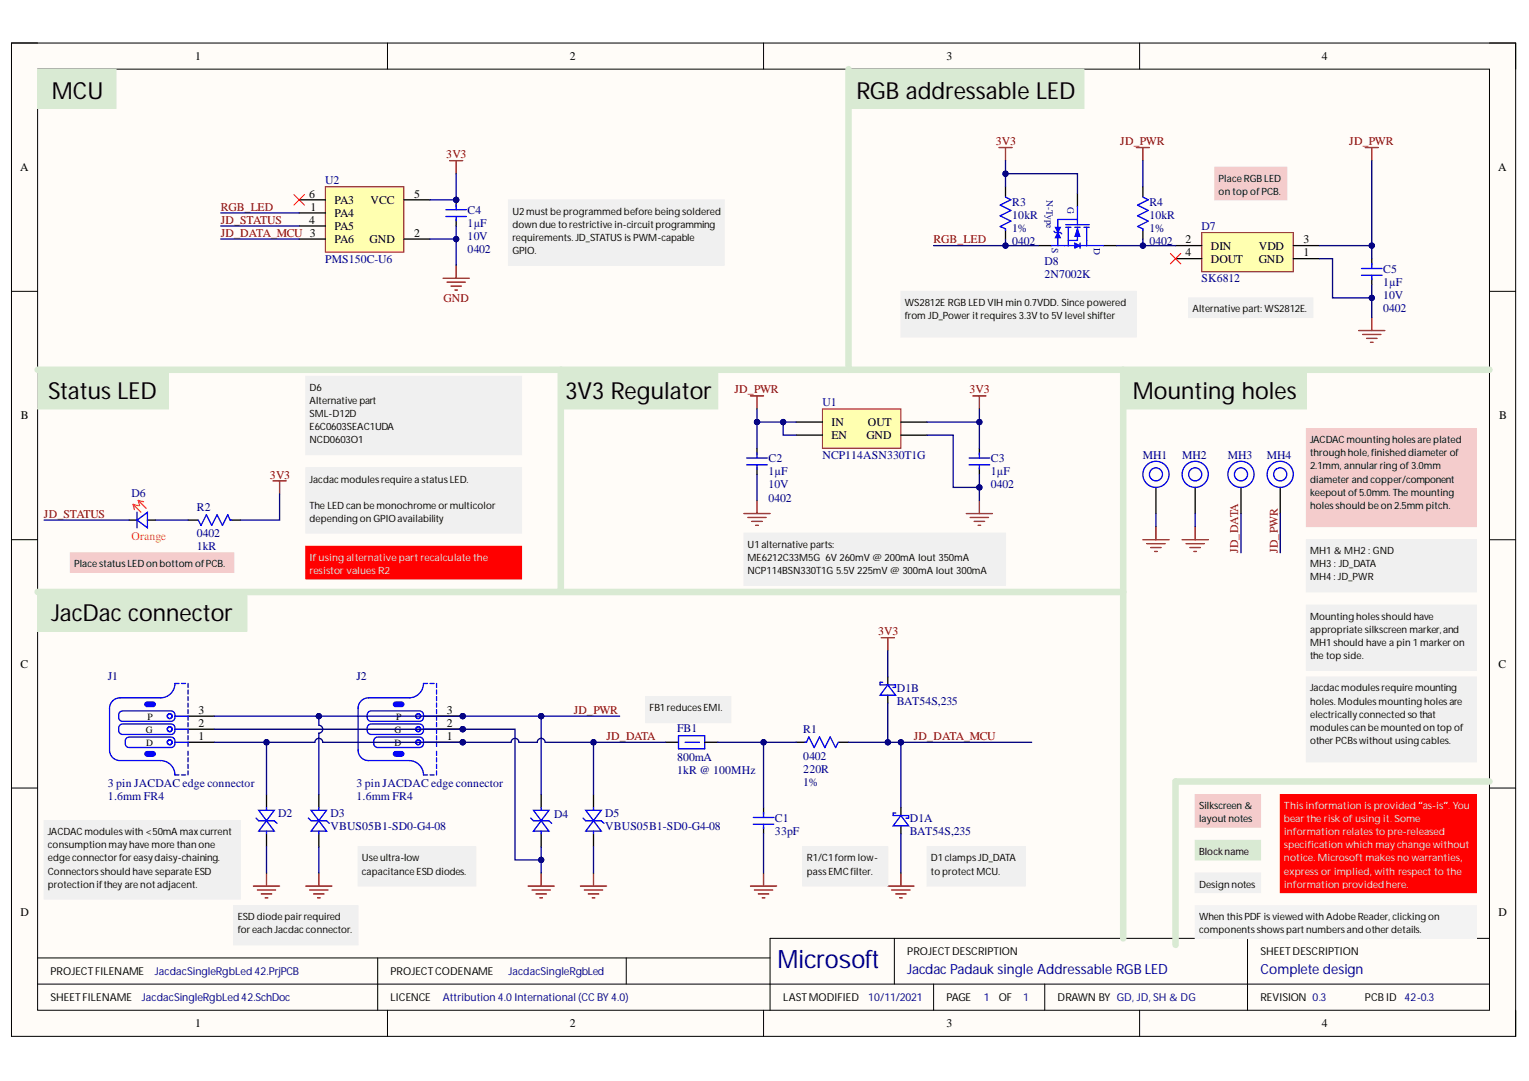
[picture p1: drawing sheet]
<svg xmlns="http://www.w3.org/2000/svg" width="297mm" height="210mm" viewBox="0 0 297 210" stroke-linecap="round" stroke-linejoin="round" font-family="sans-serif">
<defs><g id="words">
<text font-size="4.9" fill="#000080" x="151.1" y="188.1">Microsoft</text>
<g font-size="4.6">
<text x="10.1" y="19.2">MCU</text>
<text x="166.4" y="19.2">RGB addressable LED</text>
<text x="9.4" y="77.6">Status LED</text>
<text x="109.8" y="77.6">3V3 Regulator</text>
<text x="220.1" y="77.6">Mounting holes</text>
<text x="10" y="120.6">JacDac connector</text>
</g>
<g font-size="2.7" fill="#000080">
<text x="176.3" y="189.2">JacdacPadauk single Addressable RGBLED</text>
<text x="244.9" y="189.2">Complete design</text>
</g>
<g font-size="2.3">
<text x="37.9" y="11.7">1</text>
<text x="110.7" y="11.7">2</text>
<text x="183.9" y="11.7">3</text>
<text x="256.8" y="11.7">4</text>
<text x="3.9" y="33.3">A</text>
<text x="291" y="33.3">A</text>
<text x="60.1" y="38.4">6</text>
<text x="60.3" y="40.9">1</text>
<text x="65" y="39.6">PA3</text>
<text x="72" y="39.6">VCC</text>
<text x="80.4" y="38.4">5</text>
<text x="60.1" y="43.4">4</text>
<text x="65" y="42.2">PA4</text>
<text x="65" y="47.2">PA6</text>
<text x="65" y="44.7">PA5</text>
<text x="71.8" y="47.2">GND</text>
<text x="80.4" y="46">2</text>
<text x="230.3" y="47.2">2</text>
<text x="253.2" y="47.2">3</text>
<text x="230.3" y="49.8">4</text>
<text x="235.2" y="48.5">DIN</text>
<text x="235.2" y="51">DOUT</text>
<text x="244.5" y="48.5">VDD</text>
<text x="244.5" y="51">GND</text>
<text x="253.2" y="49.8">1</text>
<text x="4.1" y="81.4">B</text>
<text x="161.5" y="82.7">IN</text>
<text x="168.6" y="82.7">OUT</text>
<text x="291.2" y="81.4">B</text>
<text x="161.5" y="85.2">EN</text>
<text x="168.3" y="85.2">GND</text>
<text x="4" y="129.7">C</text>
<text x="291.1" y="129.7">C</text>
<text x="38.6" y="141.1">2</text>
<text x="38.6" y="143.6">1</text>
<text x="38.6" y="138.6">3</text>
<text x="86.8" y="141.1">2</text>
<text x="86.8" y="143.6">1</text>
<text x="86.8" y="138.6">3</text>
<text x="4" y="177.9">D</text>
<text x="291.1" y="177.9">D</text>
<text x="37.9" y="199.5">1</text>
<text x="110.7" y="199.5">2</text>
<text x="183.9" y="199.5">3</text>
<text x="256.8" y="199.5">4</text>
</g>
<g font-size="2.3" fill="#800000">
<text x="193.4" y="28.1">3V3</text>
<text x="217.6" y="28.1">JD_PWR</text>
<text x="262.1" y="28.1">JD_PWR</text>
<text x="86.7" y="30.8">3V3</text>
<text x="42.9" y="40.9">RGB_LED</text>
<text x="42.9" y="43.4">JD_STATUS</text>
<text x="42.9" y="46">JD_DATA_MCU 3</text>
<text x="181.3" y="47.2">RGB_LED</text>
<text x="86.2" y="58.6">GND</text>
<text x="142.7" y="76.4">JD_PWR</text>
<text x="188.4" y="76.4">3V3</text>
<text x="52.4" y="92.9">3V3</text>
<text x="8.5" y="100.5">JD_STATUS</text>
<text x="240.5" y="107.3" transform="rotate(-90 240.5 107.3)">JD_DATA</text>
<text x="248.2" y="107.3" transform="rotate(-90 248.2 107.3)">JD_PWR</text>
<text x="170.6" y="123.3">3V3</text>
<text x="111.5" y="138.6">JD_PWR</text>
<text x="117.8" y="143.6">JD_DATA</text>
<text x="177.5" y="143.6">JD_DATA_MCU</text>
</g>
<g font-size="2.3" fill="#000080">
<text x="63.2" y="35.8">U2</text>
<text x="90.8" y="41.6">C4</text>
<text x="196.7" y="40">R3</text>
<text x="223.3" y="40">R4</text>
<text x="90.8" y="44.1">1µF</text>
<text x="90.8" y="46.6">10V</text>
<text x="196.7" y="42.6">10kR</text>
<text x="196.7" y="45.1">1%</text>
<text x="196.7" y="47.6">0402</text>
<text x="223.3" y="42.6">10kR</text>
<text x="223.3" y="45.1">1%</text>
<text x="223.3" y="47.6">0402</text>
<text x="233.4" y="44.7">D7</text>
<text x="63.2" y="51">PMS150C-U6</text>
<text x="90.8" y="49.2">0402</text>
<text x="202.9" y="53.9">2N7002K</text>
<text x="202.9" y="51.4">D8</text>
<text x="268.7" y="53">C5</text>
<text x="233.4" y="54.8">SK6812</text>
<text x="268.7" y="55.5">1µF</text>
<text x="268.7" y="58">10V</text>
<text x="268.7" y="60.6">0402</text>
<text x="159.8" y="78.9">U1</text>
<text x="149.3" y="89.7">C2</text>
<text x="159.8" y="89.1">NCP114ASN330T1G</text>
<text x="192.5" y="89.7">C3</text>
<text x="222" y="89.1">MH1</text>
<text x="229.6" y="89.1">MH2</text>
<text x="238.5" y="89.1">MH3</text>
<text x="246.1" y="89.1">MH4</text>
<text x="149.3" y="92.3">1µF</text>
<text x="149.3" y="94.8">10V</text>
<text x="192.5" y="92.3">1µF</text>
<text x="192.5" y="94.8">0402</text>
<text x="25.5" y="96.5">D6</text>
<text x="38.2" y="99.2">R2</text>
<text x="149.3" y="97.4">0402</text>
<text x="38.2" y="104.3">0402</text>
<text x="38.2" y="106.9">1kR</text>
<text x="21" y="132">J1</text>
<text x="69.3" y="132">J2</text>
<text x="174.2" y="136.9">BAT54S,235</text>
<text x="174.2" y="134.3">D1B</text>
<text x="131.5" y="142.1">FB1</text>
<text x="156.1" y="142.4">R1</text>
<text x="131.5" y="147.7">800mA</text>
<text x="156.1" y="147.5">0402</text>
<text x="21" y="155.4">1.6mm FR4</text>
<text x="21" y="152.8">3 pin JACDAC edge connector</text>
<text x="69.3" y="155.4">1.6mm FR4</text>
<text x="69.3" y="152.8">3 pin JACDAC edge connector</text>
<text x="131.5" y="150.3">1kR @ 100MHz</text>
<text x="156.1" y="150">220R</text>
<text x="156.1" y="152.6">1%</text>
<text x="54" y="158.7">D2</text>
<text x="64.2" y="161.2">VBUS05B1-SD0-G4-08</text>
<text x="64.2" y="158.7">D3</text>
<text x="107.7" y="158.9">D4</text>
<text x="117.6" y="161.2">VBUS05B1-SD0-G4-08</text>
<text x="117.6" y="158.7">D5</text>
<text x="150.6" y="159.6">C1</text>
<text x="176.8" y="159.7">D1A</text>
<text x="150.6" y="162.1">33pF</text>
<text x="176.8" y="162.2">BAT54S,235</text>
</g>
<text font-size="2.3" fill="#fd8300" x="25.5" y="104.8">Orange</text>
<g font-size="2.1">
<text x="176.3" y="185.5">PROJECTDESCRIPTION</text>
<text x="244.9" y="185.5">SHEETDESCRIPTION</text>
<text x="9.8" y="189.3">PROJECTFILENAME</text>
<text x="75.9" y="189.3">PROJECTCODENAME</text>
<text x="9.8" y="194.4">SHEETFILENAME</text>
<text x="75.9" y="194.4">LICENCE</text>
<text x="152.2" y="194.4">LASTMODIFIED</text>
<text x="183.9" y="194.4">PAGE</text>
<text x="194" y="194.4">OF</text>
<text x="205.4" y="194.4">DRAWN BY GD, JD, SH &amp; DG</text>
<text x="244.9" y="194.4">REVISION 0.3</text>
<text x="265.2" y="194.4">PCBID</text>
</g>
<g font-size="2.1" fill="#000080">
<text x="30.1" y="189.3">JacdacSingleRgbLed42.PrjPCB</text>
<text x="98.8" y="189.3">JacdacSingleRgbLed</text>
<text x="27.6" y="194.4">JacdacSingleRgbLed42.SchDoc</text>
<text x="86" y="194.4">Attribution 4.0International (CCBY4.0)</text>
<text x="168.7" y="194.4">10/11/2021</text>
<text x="191.2" y="194.4">1</text>
<text x="198.8" y="194.4">1</text>
<text x="272.9" y="194.4">42-0.3</text>
</g>
<g font-size="1.9">
<text x="236.7" y="35.3">PlaceRGBLED</text>
<text x="99.6" y="41.7">U2mustbeprogrammed beforebeing soldered</text>
<text x="236.7" y="37.8">on top ofPCB.</text>
<text x="99.6" y="44.2">down dueto restrictivein-circuitprogramming</text>
<text x="99.6" y="46.7">requirements. JD_STATUSisPWM-capable</text>
<text x="99.6" y="49.3">GPIO.</text>
<text x="175.8" y="59.4">WS2812E RGBLED VIH min 0.7VDD. Since powered</text>
<text x="175.8" y="61.9">from JD_Poweritrequires3.3V to 5V level shifter</text>
<text x="231.7" y="60.7">Alternativepart: WS2812E.</text>
<text x="60.1" y="75.9">D6</text>
<text x="60.1" y="78.5">Alternativepart</text>
<text x="60.1" y="81">SML-D12D</text>
<text x="60.1" y="83.6">E6C0603SEAC1UDA</text>
<text x="60.1" y="86.1">NCD0603O1</text>
<text x="254.5" y="86.1">JACDACmounting holesareplated</text>
<text x="254.5" y="88.6">through hole, finished diameterof</text>
<text x="60.1" y="93.7">JacdacmodulesrequireastatusLED.</text>
<text x="254.5" y="91.2">2.1mm, annularring of3.0mm</text>
<text x="254.5" y="93.7">diameterand copper/component</text>
<text x="60.1" y="98.8">The LEDcan bemonochrome ormulticolor</text>
<text x="60.1" y="101.3">depending on GPIO availability</text>
<text x="254.5" y="96.2">keepoutof5.0mm. The mounting</text>
<text x="254.5" y="98.8">holesshould beon 2.5mm pitch.</text>
<text x="145.2" y="106.4">U1alternativeparts:</text>
<text x="254.5" y="107.6">MH1 &amp; MH2: GND</text>
<text x="14.4" y="110.2">PlacestatusLEDon bottom ofPCB.</text>
<text x="145.2" y="108.9">ME6212C33M5G 6V 260mV @ 200mA Iout 350mA</text>
<text x="145.2" y="111.4">NCP114BSN330T1G 5.5V 225mV @ 300mA Iout 300mA</text>
<text x="254.5" y="110.2">MH3: JD_DATA</text>
<text x="254.5" y="112.7">MH4: JD_PWR</text>
<text x="254.5" y="120.3">Mounting holesshould have</text>
<text x="254.5" y="122.8">appropriate silkscreen marker, and</text>
<text x="254.5" y="125.4">MH1 should have a pin 1 markeron</text>
<text x="254.5" y="127.9">the top side.</text>
<text x="254.5" y="134.2">Jacdacmodulesrequiremounting</text>
<text x="254.5" y="136.9">holes. Modulesmounting holesare</text>
<text x="28.3" y="142.3">G</text>
<text x="28.7" y="139.7">P</text>
<text x="76.6" y="142.3">G</text>
<text x="77" y="139.7">P</text>
<text x="126.2" y="138.1">FB1reducesEMI.</text>
<text x="254.5" y="139.4">electricallyconnected so that</text>
<text x="254.5" y="141.9">modulescan bemounted on top of</text>
<text x="28.4" y="144.8">D</text>
<text x="76.6" y="144.8">D</text>
<text x="254.5" y="144.5">otherPCBswithoutusing cables.</text>
<text x="232.9" y="157.1">Silkscreen &amp;</text>
<text x="232.9" y="159.7">layoutnotes</text>
<text x="9.3" y="162.2">JACDACmoduleswith &lt;50mA maxcurrent</text>
<text x="9.3" y="164.7">consumption mayhavemorethan one</text>
<text x="9.3" y="167.3">edgeconnectorforeasydaisy-chaining.</text>
<text x="70.3" y="167.3">Useultra-low</text>
<text x="156.7" y="167.3">R1/C1form low-</text>
<text x="180.8" y="167.3">D1clampsJD_DATA</text>
<text x="232.9" y="166">Blockname</text>
<text x="9.3" y="169.8">Connectorsshould haveseparate ESD</text>
<text x="9.3" y="172.3">protection iftheyarenotadjacent.</text>
<text x="70.3" y="169.8">capacitanceESD diodes.</text>
<text x="156.7" y="169.8">passEMCfilter.</text>
<text x="180.8" y="169.8">to protectMCU.</text>
<text x="232.9" y="172.3">Design notes</text>
<text x="46.2" y="178.7">ESD diodepairrequired</text>
<text x="232.9" y="178.7">When thisPDF isviewed with AdobeReader, clicking on</text>
<text x="46.2" y="181.2">foreach Jacdacconnector.</text>
<text x="232.9" y="181.2">componentsshowspartnumbersand otherdetails.</text>
</g>
<g font-size="1.9" fill="#000080">
<text x="203.3" y="38.8" transform="rotate(90 203.3 38.8)">N-Type</text>
<text x="207.4" y="40.2" transform="rotate(90 207.4 40.2)">G</text>
<text x="204.3" y="48.2" transform="rotate(90 204.3 48.2)">S</text>
<text x="212.5" y="48.1" transform="rotate(90 212.5 48.1)">D</text>
</g>
<g font-size="1.9" fill="#f0f0f0">
<text x="60.1" y="108.9">Ifusing alternative part recalculate the</text>
<text x="60.1" y="111.4">resistor valuesR2</text>
<text x="249.4" y="157.1">Thisinformation isprovided “as-is”. You</text>
<text x="249.4" y="159.7">bear the risk ofusing it. Some</text>
<text x="249.4" y="162.2">information relatesto pre-released</text>
<text x="249.4" y="164.7">specification which may change without</text>
<text x="249.4" y="167.3">notice. Microsoft makesno warranties,</text>
<text x="249.4" y="169.8">expressor implied, with respect to the</text>
<text x="249.4" y="172.3">information providedhere.</text>
</g>
</g></defs>
<path d="M2.2 8.4h292.2v192.8h-292.2z" fill-rule="evenodd" fill="#fffcf8"/>
<path d="M2.2 8.4h292.2v192.8h-292.2z" fill="none" stroke="#000" stroke-width=".19"/>
<path d="M7.3 13.4h282.1v182.8h-282.1z" fill-rule="evenodd" fill="#fffcf8"/>
<g fill="none" stroke="#000" stroke-width=".19">
<path d="M2.2 8.3h5.1M7.3 13.4h282.1v182.8h-282.1zM75.3 8.3v5.1M148.3 8.3v5.1M221.4 8.4v5M289.4 8.4h5v5M2.2 56.6h5.1M289.4 56.6h5M2.2 104.8h5.1M289.4 104.8h5M2.2 153h5.1M289.4 153h5"/>
<path d="M7.3 191.1h282.1M7.3 186h142.3M73.4 186v10.2M75.3 196.2v5M121.7 186v5.1M148.3 196.2v5M173.8 182.2v8.9M181.4 191.1v5.1M203 191.1v5.1M221.4 196.2v5M242.4 182.2v14M289.4 182.2h-139.8v14"/>
<path d="M294.4 196.2v5"/>
</g>
<path d="M159.8 79.4h15.2v7.6h-15.2z" fill-rule="evenodd" fill="#ffffb0"/>
<path d="M159.8 79.4h15.2v7.6h-15.2z" fill="none" stroke="#800000" stroke-width=".19"/>
<path d="M154.7 82h5.1M154.7 84.5h5.1M175 84.5h5.1M175 82h5.1M172.5 131.4v1.6M172.5 135v1.5M175 156.8v1.6M175 160.4v1.5" fill="none" stroke="#000" stroke-width=".25"/>
<g fill="none" stroke="#800000" stroke-width=".25">
<path d="M144.5 99.7h5.1M147.1 97.2v2.5M187.7 99.7h5.1M190.3 97.2v2.5M145.3 100.5h3.5M146 101.2h2.1M146.8 102h.5M188.5 100.5h3.5M189.2 101.2h2.1M190 102h.5M171.2 123.8h2.6M172.5 123.8v2.6"/>
<path d="M102.6 172.1h5.1M103.4 172.8h3.5M104.1 173.6h2.1M104.9 174.3h.5M105.1 169.5v2.6M112.8 172.1h5M113.5 172.8h3.6M114.3 173.6h2M115.1 174.3h.5M115.3 169.5v2.6M145.8 172.1h5.1M146.6 172.8h3.5"/>
<path d="M147.3 173.6h2M148.1 174.3h.5M148.3 169.5v2.6M172.5 172.1h5.1M173.2 172.8h3.6M174 173.6h2M174.8 174.3h.5M175 169.5v2.6"/>
</g>
<path d="M171.5 132.5h-.5v.5h3v.5h-.5M172.5 133l1.5 2h-3zM174 157.9h-.5v.5h3v.5h-.5M175 158.4l1.5 2h-3z" fill="none" stroke="#00f" stroke-width=".25"/>
<circle cx="89.9" cy="141.6" r=".51" fill="#000080"/>
<circle cx="89.9" cy="141.6" r=".51" fill="none" stroke="#000080" stroke-width=".19"/>
<circle cx="89.9" cy="144.1" r=".51" fill="#000080"/>
<circle cx="89.9" cy="144.1" r=".51" fill="none" stroke="#000080" stroke-width=".19"/>
<circle cx="89.9" cy="139.1" r=".51" fill="#000080"/>
<circle cx="89.9" cy="139.1" r=".51" fill="none" stroke="#000080" stroke-width=".19"/>
<path d="M84.8 141.6h5.1" fill="none" stroke="#000" stroke-width=".25"/>
<circle cx="89.9" cy="141.6" r=".51" fill="#000080"/>
<circle cx="89.9" cy="141.6" r=".51" fill="none" stroke="#000080" stroke-width=".19"/>
<path d="M84.8 144.1h5.1" fill="none" stroke="#000" stroke-width=".25"/>
<circle cx="89.9" cy="144.1" r=".51" fill="#000080"/>
<circle cx="89.9" cy="144.1" r=".51" fill="none" stroke="#000080" stroke-width=".19"/>
<path d="M84.8 139.1h5.1" fill="none" stroke="#000" stroke-width=".25"/>
<circle cx="89.9" cy="139.1" r=".51" fill="#000080"/>
<circle cx="89.9" cy="139.1" r=".51" fill="none" stroke="#000080" stroke-width=".19"/>
<g fill="none" stroke="#00f" stroke-width=".25">
<path d="M71.6 138.3l.5-.3h9.4a1.04 1.04 0 0 1 .8 1.1 1.04 1.04 0 0 1-.8 1h-9.4a1.05 1.05 0 0 1-.8-.8 1.05 1.05 0 0 1 .3-1zM82.3 139.1h2.5v.7M83.1 132.7h-.8a2.8 2.8 0 0 1-2.8 2.8h-7.9a2.03 2.03 0 0 0-2 2v8.2a2.03 2.03 0 0 0 2 2h7.9a2.8 2.8 0 0 1 2.8 2.8h.8M83.5 132.7h.8M84.8 132.7v.8M84.8 134v.8M84.8 135.3v.7M84.8 136.5v.8M84.8 137.8v.8M71.6 140.8l.5-.2h9.4a1.05 1.05 0 0 1 .8 1 1.05 1.05 0 0 1-.8 1h-9.4a1.06 1.06 0 0 1-.8-.7 1.06 1.06 0 0 1 .3-1.1zM72.8 143.3l.6-.2h8.1a1.04 1.04 0 0 1 .8 1 1.04 1.04 0 0 1-.8 1h-8.1a1.05 1.05 0 0 1-.9-.7 1.05 1.05 0 0 1 .3-1.1zM82.3 141.6h2.5v.8"/>
<path d="M82.3 144.1h2.5v.8M83.5 150.5h.8M84.8 140.3v.8M84.8 142.9v.8M84.8 145.9v.8M84.8 147.1v.8M84.8 148.4v.8M84.8 149.7v.8"/>
<circle cx="81.3" cy="139.1" r=".47"/>
<circle cx="81.2" cy="141.6" r=".47"/>
<circle cx="81.3" cy="144.1" r=".47"/>
<circle cx="81.3" cy="141.6" r=".47"/>
</g>
<path d="M76.5 136.5a1.76 1.76 0 0 1 1.7-.1 .42 .42 0 0 1 .3 .4 .42 .42 0 0 1-.3 .3 1.74 1.74 0 0 1-1.7-.1z" fill="#00f"/>
<path d="M76.5 136.5a1.76 1.76 0 0 1 1.7-.1 .42 .42 0 0 1 .3 .4 .42 .42 0 0 1-.3 .3 1.74 1.74 0 0 1-1.7-.1z" fill="none" stroke="#00f" stroke-width=".25"/>
<path d="M76.5 146.2a1.74 1.74 0 0 1 1.7-.2 .42 .42 0 0 1 .3 .4 .42 .42 0 0 1-.3 .4 1.74 1.74 0 0 1-1.7-.2z" fill="#00f"/>
<path d="M76.5 146.2a1.74 1.74 0 0 1 1.7-.2 .42 .42 0 0 1 .3 .4 .42 .42 0 0 1-.3 .4 1.74 1.74 0 0 1-1.7-.2z" fill="none" stroke="#00f" stroke-width=".25"/>
<path d="M222 104.8h5.1M222.8 105.6h3.5M223.5 106.3h2.1M224.3 107.1h.5M224.6 102.3v2.5" fill="none" stroke="#800000" stroke-width=".25"/>
<path d="M63.2 36.3h15.3v12.7h-15.3z" fill-rule="evenodd" fill="#ffffb0"/>
<path d="M63.2 36.3h15.3v12.7h-15.3z" fill="none" stroke="#800000" stroke-width=".19"/>
<path d="M58.1 38.8h5.1M78.5 38.8h5M58.1 41.3h5.1M58.1 46.4h5.1M58.1 43.9h5.1M78.5 46.4h5" fill="none" stroke="#000" stroke-width=".25"/>
<path d="M87.4 31.2h2.5M88.6 31.2v2.5M86.1 54h5.1M86.8 54.8h3.6M87.6 55.6h2M88.4 56.3h.5M88.6 51.5v2.5" fill="none" stroke="#800000" stroke-width=".25"/>
<path d="M108.9 71.8h30.5v7.6h-30.5z" fill-rule="evenodd" fill="#d9ead3"/>
<path d="M108.9 71.8h30.5v7.6h-30.5z" fill="none" stroke="#d9ead3" stroke-width=".19"/>
<path d="M7.3 114.9h210.9" fill="none" stroke="#d9ead3" stroke-width="1.3"/>
<path d="M7.3 114.9h40.7v7.7h-40.7z" fill-rule="evenodd" fill="#d9ead3"/>
<path d="M7.3 114.9h40.7v7.7h-40.7z" fill="none" stroke="#d9ead3" stroke-width=".19"/>
<path d="M7.3 71.8h282.1" fill="none" stroke="#d9ead3" stroke-width="1.3"/>
<path d="M164.8 13.4h45.8v7.6h-45.8z" fill-rule="evenodd" fill="#d9ead3"/>
<path d="M164.8 13.4h45.8v7.6h-45.8z" fill="none" stroke="#d9ead3" stroke-width=".19"/>
<path d="M164.8 13.4v58.4" fill="none" stroke="#d9ead3" stroke-width="1.3"/>
<path d="M218.2 71.8h35.6v7.6h-35.6z" fill-rule="evenodd" fill="#d9ead3"/>
<path d="M218.2 71.8h35.6v7.6h-35.6z" fill="none" stroke="#d9ead3" stroke-width=".19"/>
<path d="M7.3 13.4h15.3v7.6h-15.3z" fill-rule="evenodd" fill="#d9ead3"/>
<path d="M7.3 13.4h15.3v7.6h-15.3z" fill="none" stroke="#d9ead3" stroke-width=".19"/>
<path d="M7.3 71.8h25.4v7.6h-25.4z" fill-rule="evenodd" fill="#d9ead3"/>
<path d="M7.3 71.8h25.4v7.6h-25.4z" fill="none" stroke="#d9ead3" stroke-width=".19"/>
<path d="M57.1 37.8l2 2M59.1 37.8l-2 2" fill="none" stroke="#f00" stroke-width=".19"/>
<circle cx="88.6" cy="38.8" r=".51" fill="#000080"/>
<circle cx="88.6" cy="38.8" r=".51" fill="none" stroke="#000080" stroke-width=".19"/>
<path d="M88.6 38.8v1.3M88.6 42.6v1.3" fill="none" stroke="#000" stroke-width=".25"/>
<circle cx="88.6" cy="38.8" r=".51" fill="#000080"/>
<circle cx="88.6" cy="38.8" r=".51" fill="none" stroke="#000080" stroke-width=".19"/>
<g fill="none" stroke="#00f" stroke-width=".25">
<path d="M88.6 39.7v1M86.6 40.7h4M86.6 42h4M88.6 42v.9M26.6 99.5v3M145.1 88.9h4M145.1 90.3h4M147.1 87.9v1M147.1 90.3v.8M188.3 88.9h4M188.3 90.3h4M190.3 87.9v1"/>
<path d="M190.3 90.3v.8M26.6 101l2-1.5v3zM38.5 101l.5 1 1.1-2.1 1 2.1 1.1-2.1 1 2.1 1.1-2.1 .4 1.1h.3M23.3 138.3l.5-.3h9.4a1.04 1.04 0 0 1 .8 1.1 1.04 1.04 0 0 1-.8 1h-9.4a1.05 1.05 0 0 1-.8-.8 1.05 1.05 0 0 1 .3-1zM34 139.1h2.5v.7M34.8 132.7h-.8a2.79 2.79 0 0 1-2.8 2.8h-7.9a2.03 2.03 0 0 0-2 2v8.2a2.03 2.03 0 0 0 2 2h7.9a2.79 2.79 0 0 1 2.8 2.8h.8M35.3 132.7h.8M36.5 132.7v.8M36.5 134v.8M36.5 135.3v.7M36.5 136.5v.8M36.5 137.8v.8"/>
<path d="M23.3 140.8l.5-.2h9.4a1.05 1.05 0 0 1 .8 1 1.05 1.05 0 0 1-.8 1h-9.4a1.05 1.05 0 0 1-.8-.7 1.05 1.05 0 0 1 .3-1.1zM24.6 143.3l.5-.2h8.1a1.04 1.04 0 0 1 .8 1 1.04 1.04 0 0 1-.8 1h-8.1a1.05 1.05 0 0 1-.8-.7 1.05 1.05 0 0 1 .3-1.1zM34 144.1h2.5v.8M34 141.6h2.5v.8M35.3 150.5h.8M36.5 140.3v.8M36.5 142.9v.8M36.5 145.9v.8M36.5 147.1v.8M36.5 148.4v.8M36.5 149.7v.8M103.1 158.9l.5 .5h3l.6 .5"/>
<path d="M103.6 157.3h3l-1.5 2zM105.1 159.4l1.5 2h-3zM105.1 156.8v.5M113.3 158.9l.5 .5h3l.5 .5M113.8 157.3h3l-1.5 2zM115.3 159.4l1.5 2h-3zM115.3 156.8v.5M131.8 142.9h5.1v2.5h-5.1zM133.1 144.1h2.8M146.3 158.7h4M148.3 157.7v1M156.3 144.1h.4l.4-1 1.1 2.1 1-2.1 1 2.1 1.1-2.1 1 2.1 .5-1.1"/>
<path d="M105.1 161.4v.5M115.3 161.4v.5M146.3 160.1h4M148.3 160.1v.8"/>
<circle cx="33" cy="139.1" r=".47"/>
<circle cx="33" cy="141.6" r=".47"/>
<circle cx="33" cy="144.1" r=".47"/>
</g>
<g fill="none" stroke="#000" stroke-width=".25">
<path d="M147.1 87v1.3M147.1 90.8v1.3M190.3 87v1.3M190.3 90.8v1.3M25.1 101h1.5M28.7 101h1.5M36.5 101h1.9M44.9 101h1.8M36.5 139.1h5.1M36.5 144.1h5.1M36.5 141.6h5.1M105.1 154.3v2.5"/>
<path d="M115.3 154.3v2.5M129.3 144.1h2.5M136.9 144.1h2.5M148.3 156.8v1.3M154.7 144.1h1.8M163 144.1h1.8M105.1 161.9v2.5M115.3 161.9v2.5M148.3 160.6v1.3"/>
</g>
<path d="M25.9 97.9l1.5 1.6M25.9 97.9l1 .3M25.9 97.9l.2 1.1M26.9 97.2l1.5 1.5M26.9 97.2l1 .2M26.9 97.2l.2 1" fill="none" stroke="#fd8300" stroke-width=".25"/>
<path d="M229.6 104.8h5.1M230.4 105.6h3.6M231.2 106.3h2M231.9 107.1h.5M232.2 102.3v2.5" fill="none" stroke="#800000" stroke-width=".25"/>
<path d="M28.2 136.5a1.76 1.76 0 0 1 1.7-.1 .42 .42 0 0 1 .3 .4 .42 .42 0 0 1-.3 .3 1.74 1.74 0 0 1-1.7-.1z" fill="#00f"/>
<path d="M28.2 136.5a1.76 1.76 0 0 1 1.7-.1 .42 .42 0 0 1 .3 .4 .42 .42 0 0 1-.3 .3 1.74 1.74 0 0 1-1.7-.1z" fill="none" stroke="#00f" stroke-width=".25"/>
<path d="M28.2 146.2a1.74 1.74 0 0 1 1.7-.2 .42 .42 0 0 1 .3 .4 .42 .42 0 0 1-.3 .4 1.74 1.74 0 0 1-1.7-.2z" fill="#00f"/>
<path d="M28.2 146.2a1.74 1.74 0 0 1 1.7-.2 .42 .42 0 0 1 .3 .4 .42 .42 0 0 1-.3 .4 1.74 1.74 0 0 1-1.7-.2zM49.7 158.9l.6 .5h3l.5 .5M50.3 157.3h3l-1.5 2zM51.8 159.4l1.5 2h-3zM51.8 156.8v.5M59.9 158.9l.5 .5h3l.6 .5M60.4 157.3h3l-1.5 2zM61.9 159.4l1.5 2h-3zM61.9 156.8v.5M51.8 161.4v.5M61.9 161.4v.5" fill="none" stroke="#00f" stroke-width=".25"/>
<path d="M51.8 154.3v2.5M61.9 154.3v2.5M51.8 161.9v2.5M61.9 161.9v2.5" fill="none" stroke="#000" stroke-width=".25"/>
<path d="M49.2 172.1h5.1M50 172.8h3.6M50.8 173.6h2M51.5 174.3h.5M51.8 169.5v2.6M59.4 172.1h5.1M60.2 172.8h3.5M60.9 173.6h2.1M61.7 174.3h.5M61.9 169.5v2.6" fill="none" stroke="#800000" stroke-width=".25"/>
<path d="M98.8 38.8h41.9v12.7h-41.9z" fill-rule="evenodd" fill="#f0f0f0"/>
<path d="M98.8 38.8h41.9v12.7h-41.9z" fill="none" stroke="#f0f0f0" stroke-width=".19"/>
<path d="M108.9 71.8v43.1" fill="none" stroke="#d9ead3" stroke-width="1.3"/>
<path d="M8.6 159.4h38.1v15.2h-38.1z" fill-rule="evenodd" fill="#f0f0f0"/>
<path d="M8.6 159.4h38.1v15.2h-38.1z" fill="none" stroke="#f0f0f0" stroke-width=".19"/>
<path d="M69.6 164.4h22.8v7.7h-22.8z" fill-rule="evenodd" fill="#f0f0f0"/>
<path d="M69.6 164.4h22.8v7.7h-22.8z" fill="none" stroke="#f0f0f0" stroke-width=".19"/>
<path d="M156 164.4h16.5v7.7h-16.5z" fill-rule="evenodd" fill="#f0f0f0"/>
<path d="M156 164.4h16.5v7.7h-16.5z" fill="none" stroke="#f0f0f0" stroke-width=".19"/>
<path d="M180.1 164.4h19.1v7.7h-19.1z" fill-rule="evenodd" fill="#f0f0f0"/>
<path d="M180.1 164.4h19.1v7.7h-19.1z" fill="none" stroke="#f0f0f0" stroke-width=".19"/>
<path d="M218.2 71.8v110.4" fill="none" stroke="#d9ead3" stroke-width="1.3"/>
<path d="M233.5 45.2h17.7v7.6h-17.7z" fill-rule="evenodd" fill="#ffffb0"/>
<path d="M233.5 45.2h17.7v7.6h-17.7z" fill="none" stroke="#800000" stroke-width=".19"/>
<g fill="none" stroke="#000" stroke-width=".25">
<path d="M195.3 36.3v1.9M209.3 37.5v2.6M222 36.3v1.9M195.3 44.6v1.8M201.7 47.7h2.5M214.4 47.7h2.5M222 44.6v1.8M228.4 47.7h5.1M228.4 50.2h5.1M251.2 47.7h5.1M251.2 50.2h5.1M224.6 94.6v5.1"/>
<path d="M232.2 94.6v5.1M241.1 94.6v5.1M248.7 94.6v5.1"/>
</g>
<path d="M227.4 49.2l2 2M229.4 49.2l-2 2" fill="none" stroke="#f00" stroke-width=".19"/>
<path d="M194.1 28.7h2.5M195.3 28.7v2.5M220.8 28.7h2.5M222 28.7v2.5M264 64.2h5M264.7 64.9h3.6M265.5 65.7h2M266.2 66.5h.5M266.5 61.7v2.5" fill="none" stroke="#800000" stroke-width=".25"/>
<g fill="none" stroke="#00f" stroke-width=".25">
<path d="M195.3 38.3l1.1 .5-2.1 1 2.1 1.1-2.1 1 2.1 1-2.1 1.1 1 .4v.4M222 38.3l1.1 .5-2.1 1 2.1 1.1-2.1 1 2.1 1-2.1 1.1 1 .4v.4M207 43.6h4.6M207 44.1h1M207.5 44.1v2.6h1.8v-2.6M208.8 44.1h1M209.3 40.1v3.5M210.6 44.1h1M211.1 44.1v2.6"/>
<circle cx="224.6" cy="92.1" r="1.27"/>
<circle cx="224.6" cy="92.1" r="2.54"/>
<circle cx="232.2" cy="92.1" r="1.27"/>
<circle cx="232.2" cy="92.1" r="2.54"/>
<circle cx="241.1" cy="92.1" r="1.27"/>
<circle cx="241.1" cy="92.1" r="2.54"/>
<circle cx="248.7" cy="92.1" r="1.27"/>
<circle cx="248.7" cy="92.1" r="2.54"/>
</g>
<path d="M209.3 44.4l.5 1.5h-1z" fill="#00f"/>
<path d="M209.3 44.4l.5 1.5h-1z" fill="none" stroke="#00f" stroke-width=".19"/>
<path d="M208.8 47.2l1 .5-1 .5z" fill="#00f"/>
<path d="M208.8 47.2l1 .5-1 .5z" fill="none" stroke="#00f" stroke-width=".19"/>
<path d="M204.2 47.7h4.6M207.5 46.7v1M209.8 47.2v1M209.8 47.7h4.6M211.1 46.7v1" fill="none" stroke="#00f" stroke-width=".25"/>
<path d="M205.5 45.2l.5 1h-1z" fill="#00f"/>
<path d="M205.5 45.2l.5 1h-1z" fill="none" stroke="#00f" stroke-width=".19"/>
<path d="M205 45.2h1" fill="none" stroke="#00f" stroke-width=".25"/>
<path d="M205 44.1h1l-.5 1.1z" fill="#00f"/>
<path d="M205 44.1h1l-.5 1.1z" fill="none" stroke="#00f" stroke-width=".19"/>
<path d="M204.7 44.9l.3 .3M205.5 45.9v1.8M206 45.2l.3 .2M209.3 42.6h-3.8v1.8M264.5 52.1h4M264.5 53.5h4M266.5 51.2v.9M266.5 53.5v.8" fill="none" stroke="#00f" stroke-width=".25"/>
<path d="M266.5 50.2v1.3M266.5 54v1.3" fill="none" stroke="#000" stroke-width=".25"/>
<path d="M230.9 57.8h24.2v3.9h-24.2z" fill-rule="evenodd" fill="#f0f0f0"/>
<path d="M230.9 57.8h24.2v3.9h-24.2z" fill="none" stroke="#f0f0f0" stroke-width=".19"/>
<path d="M265.2 28.7h2.6M266.5 28.7v2.5M145.8 76.9h2.5M147.1 76.9v2.5M53 93.4h2.6M54.3 93.4v2.5" fill="none" stroke="#800000" stroke-width=".25"/>
<path d="M236 32.5h14v6.3h-14z" fill-rule="evenodd" fill="#f4cccc"/>
<path d="M236 32.5h14v6.3h-14z" fill="none" stroke="#f4cccc" stroke-width=".19"/>
<path d="M13.7 107.3h31.7v3.8h-31.7z" fill-rule="evenodd" fill="#f4cccc"/>
<path d="M13.7 107.3h31.7v3.8h-31.7z" fill="none" stroke="#f4cccc" stroke-width=".19"/>
<path d="M59.4 73.1h41.9v15.2h-41.9z" fill-rule="evenodd" fill="#f0f0f0"/>
<path d="M59.4 73.1h41.9v15.2h-41.9z" fill="none" stroke="#f0f0f0" stroke-width=".19"/>
<path d="M59.4 90.8h41.9v12.7h-41.9z" fill-rule="evenodd" fill="#f0f0f0"/>
<path d="M59.4 90.8h41.9v12.7h-41.9z" fill="none" stroke="#f0f0f0" stroke-width=".19"/>
<path d="M59.4 106.1h41.9v6.3h-41.9z" fill-rule="evenodd" fill="#f00"/>
<path d="M59.4 106.1h41.9v6.3h-41.9z" fill="none" stroke="#f00" stroke-width=".19"/>
<path d="M189 76.9h2.5M190.3 76.9v2.5" fill="none" stroke="#800000" stroke-width=".25"/>
<path d="M232.2 163.2h12.7v3.8h-12.7z" fill-rule="evenodd" fill="#d9ead3"/>
<path d="M232.2 163.2h12.7v3.8h-12.7z" fill="none" stroke="#d9ead3" stroke-width=".19"/>
<path d="M232.2 169.5h12.7v3.8h-12.7z" fill-rule="evenodd" fill="#f0f0f0"/>
<path d="M232.2 169.5h12.7v3.8h-12.7z" fill="none" stroke="#f0f0f0" stroke-width=".19"/>
<path d="M232.2 154.3h12.7v6.3h-12.7z" fill-rule="evenodd" fill="#f4cccc"/>
<path d="M232.2 154.3h12.7v6.3h-12.7z" fill="none" stroke="#f4cccc" stroke-width=".19"/>
<path d="M228.4 151.8h61" fill="none" stroke="#d9ead3" stroke-width="1.3"/>
<path d="M248.7 154.3h38.1v19h-38.1z" fill-rule="evenodd" fill="#f00"/>
<path d="M248.7 154.3h38.1v19h-38.1z" fill="none" stroke="#f00" stroke-width=".19"/>
<path d="M232.2 175.9h54.6v6.3h-54.6z" fill-rule="evenodd" fill="#f3f3f3"/>
<path d="M232.2 175.9h54.6v6.3h-54.6z" fill="none" stroke="#f3f3f3" stroke-width=".19"/>
<path d="M228.4 151.8v31.7" fill="none" stroke="#d9ead3" stroke-width="1.3"/>
<path d="M152.1 82v2.5h2.6" fill="none" stroke="#000080" stroke-width=".25"/>
<circle cx="152.1" cy="82" r=".51" fill="#000080"/>
<circle cx="152.1" cy="82" r=".51" fill="none" stroke="#000080" stroke-width=".19"/>
<path d="M180.1 84.5h5.1v10.1h5.1" fill="none" stroke="#000080" stroke-width=".25"/>
<circle cx="190.3" cy="94.6" r=".51" fill="#000080"/>
<circle cx="190.3" cy="94.6" r=".51" fill="none" stroke="#000080" stroke-width=".19"/>
<path d="M147.1 82v5M147.1 92.1v5.1M172.5 126.4v5M115.3 164.4v5.1M175 161.9v7.6" fill="none" stroke="#000080" stroke-width=".25"/>
<circle cx="147.1" cy="82" r=".51" fill="#000080"/>
<circle cx="147.1" cy="82" r=".51" fill="none" stroke="#000080" stroke-width=".19"/>
<path d="M105.1 139.1v15.2" fill="none" stroke="#000080" stroke-width=".25"/>
<circle cx="105.1" cy="139.1" r=".51" fill="#000080"/>
<circle cx="105.1" cy="139.1" r=".51" fill="none" stroke="#000080" stroke-width=".19"/>
<path d="M83.5 46.4h5.1v5.1M224.6 99.7v2.6" fill="none" stroke="#000080" stroke-width=".25"/>
<circle cx="88.6" cy="46.4" r=".51" fill="#000080"/>
<circle cx="88.6" cy="46.4" r=".51" fill="none" stroke="#000080" stroke-width=".19"/>
<path d="M88.6 33.7v5.1h-5.1" fill="none" stroke="#000080" stroke-width=".25"/>
<circle cx="88.6" cy="38.8" r=".51" fill="#000080"/>
<circle cx="88.6" cy="38.8" r=".51" fill="none" stroke="#000080" stroke-width=".19"/>
<path d="M88.6 43.9v2.5" fill="none" stroke="#000080" stroke-width=".25"/>
<circle cx="88.6" cy="46.4" r=".51" fill="#000080"/>
<circle cx="88.6" cy="46.4" r=".51" fill="none" stroke="#000080" stroke-width=".19"/>
<path d="M42.9 46.4h15.2M42.9 41.3h15.2M139.4 144.1h8.9M148.3 161.9v7.6" fill="none" stroke="#000080" stroke-width=".25"/>
<circle cx="148.3" cy="144.1" r=".51" fill="#000080"/>
<circle cx="148.3" cy="144.1" r=".51" fill="none" stroke="#000080" stroke-width=".19"/>
<path d="M105.1 139.1h15.3" fill="none" stroke="#000080" stroke-width=".25"/>
<circle cx="105.1" cy="139.1" r=".51" fill="#000080"/>
<circle cx="105.1" cy="139.1" r=".51" fill="none" stroke="#000080" stroke-width=".19"/>
<path d="M154.7 144.1h-6.4v12.7" fill="none" stroke="#000080" stroke-width=".25"/>
<circle cx="148.3" cy="144.1" r=".51" fill="#000080"/>
<circle cx="148.3" cy="144.1" r=".51" fill="none" stroke="#000080" stroke-width=".19"/>
<path d="M232.2 99.7v2.6M41.6 139.1h63.5" fill="none" stroke="#000080" stroke-width=".25"/>
<circle cx="61.9" cy="139.1" r=".51" fill="#000080"/>
<circle cx="61.9" cy="139.1" r=".51" fill="none" stroke="#000080" stroke-width=".19"/>
<circle cx="89.9" cy="139.1" r=".51" fill="#000080"/>
<circle cx="89.9" cy="139.1" r=".51" fill="none" stroke="#000080" stroke-width=".19"/>
<circle cx="105.1" cy="139.1" r=".51" fill="#000080"/>
<circle cx="105.1" cy="139.1" r=".51" fill="none" stroke="#000080" stroke-width=".19"/>
<path d="M41.6 141.6h58.5v25.4h5v2.5" fill="none" stroke="#000080" stroke-width=".25"/>
<circle cx="89.9" cy="141.6" r=".51" fill="#000080"/>
<circle cx="89.9" cy="141.6" r=".51" fill="none" stroke="#000080" stroke-width=".19"/>
<circle cx="105.1" cy="167" r=".51" fill="#000080"/>
<circle cx="105.1" cy="167" r=".51" fill="none" stroke="#000080" stroke-width=".19"/>
<path d="M61.9 139.1v1.7a.76 .76 0 0 1 .8 .8 .76 .76 0 0 1-.8 .8v11.9" fill="none" stroke="#000080" stroke-width=".25"/>
<circle cx="61.9" cy="139.1" r=".51" fill="#000080"/>
<circle cx="61.9" cy="139.1" r=".51" fill="none" stroke="#000080" stroke-width=".19"/>
<path d="M115.3 144.1v10.2M51.8 164.4v5.1M61.9 164.4v5.1" fill="none" stroke="#000080" stroke-width=".25"/>
<circle cx="115.3" cy="144.1" r=".51" fill="#000080"/>
<circle cx="115.3" cy="144.1" r=".51" fill="none" stroke="#000080" stroke-width=".19"/>
<path d="M41.6 144.1h19.6a.76 .76 0 0 1 .7-.7 .76 .76 0 0 1 .8 .7h36.6a.76 .76 0 0 1 .8-.7 .76 .76 0 0 1 .7 .7h3.6a.76 .76 0 0 1 .7-.7 .76 .76 0 0 1 .8 .7h23.4" fill="none" stroke="#000080" stroke-width=".25"/>
<circle cx="51.8" cy="144.1" r=".51" fill="#000080"/>
<circle cx="51.8" cy="144.1" r=".51" fill="none" stroke="#000080" stroke-width=".19"/>
<circle cx="89.9" cy="144.1" r=".51" fill="#000080"/>
<circle cx="89.9" cy="144.1" r=".51" fill="none" stroke="#000080" stroke-width=".19"/>
<circle cx="115.3" cy="144.1" r=".51" fill="#000080"/>
<circle cx="115.3" cy="144.1" r=".51" fill="none" stroke="#000080" stroke-width=".19"/>
<path d="M51.8 144.1v10.2" fill="none" stroke="#000080" stroke-width=".25"/>
<circle cx="51.8" cy="144.1" r=".51" fill="#000080"/>
<circle cx="51.8" cy="144.1" r=".51" fill="none" stroke="#000080" stroke-width=".19"/>
<path d="M105.1 164.4v2.6" fill="none" stroke="#000080" stroke-width=".25"/>
<circle cx="105.1" cy="167" r=".51" fill="#000080"/>
<circle cx="105.1" cy="167" r=".51" fill="none" stroke="#000080" stroke-width=".19"/>
<path d="M172.5 136.5v7.6" fill="none" stroke="#000080" stroke-width=".25"/>
<circle cx="172.5" cy="144.1" r=".51" fill="#000080"/>
<circle cx="172.5" cy="144.1" r=".51" fill="none" stroke="#000080" stroke-width=".19"/>
<path d="M175 144.1v12.7" fill="none" stroke="#000080" stroke-width=".25"/>
<circle cx="175" cy="144.1" r=".51" fill="#000080"/>
<circle cx="175" cy="144.1" r=".51" fill="none" stroke="#000080" stroke-width=".19"/>
<path d="M266.5 55.3v2.5" fill="none" stroke="#000080" stroke-width=".25"/>
<circle cx="266.5" cy="57.8" r=".51" fill="#000080"/>
<circle cx="266.5" cy="57.8" r=".51" fill="none" stroke="#000080" stroke-width=".19"/>
<path d="M256.3 50.2h2.6v7.6h7.6v3.9" fill="none" stroke="#000080" stroke-width=".25"/>
<circle cx="266.5" cy="57.8" r=".51" fill="#000080"/>
<circle cx="266.5" cy="57.8" r=".51" fill="none" stroke="#000080" stroke-width=".19"/>
<path d="M195.3 33.7h14v3.8M42.9 43.9h15.2M241.1 99.7v7.6M248.7 99.7v7.6M8.6 101h16.5M30.2 101h6.3" fill="none" stroke="#000080" stroke-width=".25"/>
<circle cx="195.3" cy="33.7" r=".51" fill="#000080"/>
<circle cx="195.3" cy="33.7" r=".51" fill="none" stroke="#000080" stroke-width=".19"/>
<path d="M195.3 46.4v1.3h6.4" fill="none" stroke="#000080" stroke-width=".25"/>
<circle cx="195.3" cy="47.7" r=".51" fill="#000080"/>
<circle cx="195.3" cy="47.7" r=".51" fill="none" stroke="#000080" stroke-width=".19"/>
<path d="M222 46.4v1.3h-5.1" fill="none" stroke="#000080" stroke-width=".25"/>
<circle cx="222" cy="47.7" r=".51" fill="#000080"/>
<circle cx="222" cy="47.7" r=".51" fill="none" stroke="#000080" stroke-width=".19"/>
<path d="M222 31.2v5.1M222 47.7h6.4" fill="none" stroke="#000080" stroke-width=".25"/>
<circle cx="222" cy="47.7" r=".51" fill="#000080"/>
<circle cx="222" cy="47.7" r=".51" fill="none" stroke="#000080" stroke-width=".19"/>
<path d="M195.3 31.2v5.1" fill="none" stroke="#000080" stroke-width=".25"/>
<circle cx="195.3" cy="33.7" r=".51" fill="#000080"/>
<circle cx="195.3" cy="33.7" r=".51" fill="none" stroke="#000080" stroke-width=".19"/>
<path d="M181.4 47.7h13.9" fill="none" stroke="#000080" stroke-width=".25"/>
<circle cx="195.3" cy="47.7" r=".51" fill="#000080"/>
<circle cx="195.3" cy="47.7" r=".51" fill="none" stroke="#000080" stroke-width=".19"/>
<path d="M256.3 47.7h10.2v2.5" fill="none" stroke="#000080" stroke-width=".25"/>
<circle cx="266.5" cy="47.7" r=".51" fill="#000080"/>
<circle cx="266.5" cy="47.7" r=".51" fill="none" stroke="#000080" stroke-width=".19"/>
<path d="M266.5 31.2v16.5M54.3 95.9v5.1h-7.6" fill="none" stroke="#000080" stroke-width=".25"/>
<circle cx="266.5" cy="47.7" r=".51" fill="#000080"/>
<circle cx="266.5" cy="47.7" r=".51" fill="none" stroke="#000080" stroke-width=".19"/>
<path d="M180.1 82h10.2v5" fill="none" stroke="#000080" stroke-width=".25"/>
<circle cx="190.3" cy="82" r=".51" fill="#000080"/>
<circle cx="190.3" cy="82" r=".51" fill="none" stroke="#000080" stroke-width=".19"/>
<path d="M190.3 79.4v2.6" fill="none" stroke="#000080" stroke-width=".25"/>
<circle cx="190.3" cy="82" r=".51" fill="#000080"/>
<circle cx="190.3" cy="82" r=".51" fill="none" stroke="#000080" stroke-width=".19"/>
<path d="M164.8 144.1h35.6" fill="none" stroke="#000080" stroke-width=".25"/>
<circle cx="172.5" cy="144.1" r=".51" fill="#000080"/>
<circle cx="172.5" cy="144.1" r=".51" fill="none" stroke="#000080" stroke-width=".19"/>
<circle cx="175" cy="144.1" r=".51" fill="#000080"/>
<circle cx="175" cy="144.1" r=".51" fill="none" stroke="#000080" stroke-width=".19"/>
<path d="M253.8 83.2h33v19.1h-33z" fill-rule="evenodd" fill="#f4cccc"/>
<path d="M253.8 83.2h33v19.1h-33z" fill="none" stroke="#f4cccc" stroke-width=".19"/>
<path d="M253.8 104.8h33v10.1h-33z" fill-rule="evenodd" fill="#f0f0f0"/>
<path d="M253.8 104.8h33v10.1h-33z" fill="none" stroke="#f0f0f0" stroke-width=".19"/>
<path d="M253.8 131.4h33v16.5h-33z" fill-rule="evenodd" fill="#f0f0f0"/>
<path d="M253.8 131.4h33v16.5h-33z" fill="none" stroke="#f0f0f0" stroke-width=".19"/>
<path d="M253.8 117.5h33v12.7h-33z" fill-rule="evenodd" fill="#f0f0f0"/>
<path d="M253.8 117.5h33v12.7h-33z" fill="none" stroke="#f0f0f0" stroke-width=".19"/>
<path d="M144.5 103.5h50.8v10.2h-50.8z" fill-rule="evenodd" fill="#f0f0f0"/>
<path d="M144.5 103.5h50.8v10.2h-50.8z" fill="none" stroke="#f0f0f0" stroke-width=".19"/>
<path d="M147.1 79.4v2.6h7.6" fill="none" stroke="#000080" stroke-width=".25"/>
<circle cx="152.1" cy="82" r=".51" fill="#000080"/>
<circle cx="152.1" cy="82" r=".51" fill="none" stroke="#000080" stroke-width=".19"/>
<circle cx="147.1" cy="82" r=".51" fill="#000080"/>
<circle cx="147.1" cy="82" r=".51" fill="none" stroke="#000080" stroke-width=".19"/>
<path d="M190.3 92.1v5.1" fill="none" stroke="#000080" stroke-width=".25"/>
<circle cx="190.3" cy="94.6" r=".51" fill="#000080"/>
<circle cx="190.3" cy="94.6" r=".51" fill="none" stroke="#000080" stroke-width=".19"/>
<path d="M45.4 175.9h24.2v7.6h-24.2z" fill-rule="evenodd" fill="#f0f0f0"/>
<path d="M45.4 175.9h24.2v7.6h-24.2z" fill="none" stroke="#f0f0f0" stroke-width=".19"/>
<path d="M125.5 135.3h16.5v5h-16.5z" fill-rule="evenodd" fill="#f0f0f0"/>
<path d="M125.5 135.3h16.5v5h-16.5z" fill="none" stroke="#f0f0f0" stroke-width=".19"/>
<path d="M175 56.6h45.8v8.9h-45.8z" fill-rule="evenodd" fill="#f0f0f0"/>
<path d="M175 56.6h45.8v8.9h-45.8z" fill="none" stroke="#f0f0f0" stroke-width=".19"/>
<use href="#words"/>
</svg>
